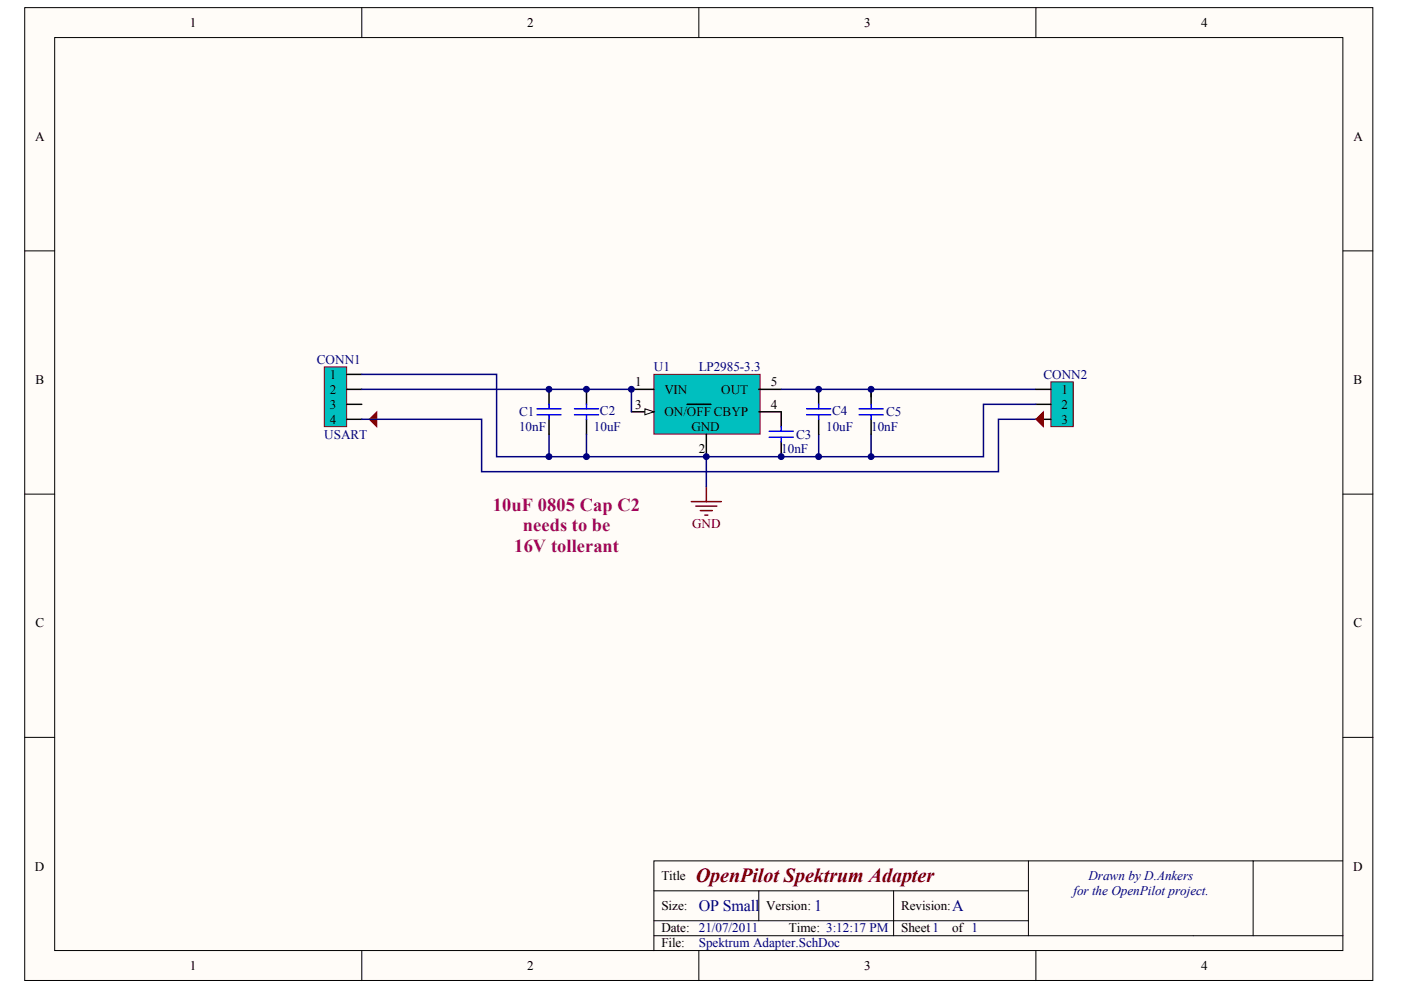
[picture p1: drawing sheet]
<svg xmlns="http://www.w3.org/2000/svg" width="297mm" height="210mm" viewBox="0 0 297 210" stroke-linecap="round" stroke-linejoin="round" font-family="sans-serif">
<defs><g id="words">
<text font-size="4.3" fill="#800000" x="147.5" y="187">OpenPilot Spektrum Adapter</text>
<g font-size="3.9" fill="#a1006a">
<text x="104.5" y="108.2">10uF 0805 Cap C2</text>
<text x="110.9" y="112.7">needs to be</text>
<text x="109" y="117.1">16V tollerant</text>
</g>
<g font-size="3.4" fill="#000080">
<text x="148.2" y="193.2">OP Small</text>
<text x="172.6" y="193.2">1</text>
<text x="201.8" y="193.2">A</text>
</g>
<g font-size="2.8">
<text x="40.3" y="5.7">1</text>
<text x="111.7" y="5.7">2</text>
<text x="183.2" y="5.7">3</text>
<text x="254.7" y="5.7">4</text>
<text x="7.4" y="29.9">A</text>
<text x="286.9" y="29.9">A</text>
<text x="7.5" y="81.5">B</text>
<text x="69.9" y="80.3">1</text>
<text x="69.9" y="83.5">2</text>
<text x="134.7" y="81.9">1</text>
<text x="140.9" y="83.5">VIN</text>
<text x="152.9" y="83.5">OUT</text>
<text x="163.4" y="81.9">5</text>
<text x="225" y="83.5">1</text>
<text x="287" y="81.5">B</text>
<text x="69.9" y="86.6">3</text>
<text x="69.9" y="89.8">4</text>
<text x="134.7" y="86.6">3</text>
<text x="140.9" y="88.2">ON/OFF CBYP</text>
<text x="163.4" y="86.6">4</text>
<text x="225" y="86.6">2</text>
<text x="225" y="89.8">3</text>
<text x="146.6" y="91.4">GND</text>
<text x="148.2" y="96.1">2</text>
<text x="7.5" y="133">C</text>
<text x="287" y="133">C</text>
<text x="7.4" y="184.6">D</text>
<text x="286.9" y="184.6">D</text>
<text x="140.2" y="186.6">Title</text>
<text x="140.2" y="192.9">Size:</text>
<text x="140.2" y="197.7">Date: 21/07/2011</text>
<text x="162.5" y="192.9">Version:</text>
<text x="167.2" y="197.7">Time: 3:12:17 PM</text>
<text x="191" y="192.9">Revision:</text>
<text x="191" y="197.7">Sheet 1</text>
<text x="201.8" y="197.7">of 1</text>
<text x="140.2" y="200.9">File:</text>
<text x="40.3" y="205.6">1</text>
<text x="111.7" y="205.6">2</text>
<text x="183.2" y="205.6">3</text>
<text x="254.7" y="205.6">4</text>
</g>
<g font-size="2.8" fill="#000080">
<text x="67.2" y="77.1">CONN1</text>
<text x="138.6" y="78.7">U1</text>
<text x="148.2" y="78.7">LP2985-3.3</text>
<text x="221.2" y="80.3">CONN2</text>
<text x="110.1" y="88.2">C1</text>
<text x="127.2" y="87.9">C2</text>
<text x="176.4" y="87.9">C4</text>
<text x="187.9" y="88.2">C5</text>
<text x="68.8" y="93">USART</text>
<text x="110.1" y="91.4">10nF</text>
<text x="125.9" y="91.4">10uF</text>
<text x="168.8" y="93">C3</text>
<text x="175.2" y="91.4">10uF</text>
<text x="184.7" y="91.4">10nF</text>
<text x="165.6" y="96.1">10nF</text>
<text x="227.6" y="189.8">for the OpenPilot project.</text>
<text x="230.8" y="186.6">Drawn by D.Ankers</text>
<text x="148.2" y="200.9">Spektrum Adapter.SchDoc</text>
</g>
<text font-size="2.8" fill="#800000" x="146.7" y="112">GND</text>
</g></defs>
<g fill="#fffcf8" stroke="#000" stroke-width=".21">
<path d="M5.2 1.6h285.9v206.3h-285.9z"/>
<path d="M11.6 8h273.1v193.5h-273.1z"/>
</g>
<g fill="none" stroke="#000" stroke-width=".21">
<path d="M76.7 1.6v6.4M148.2 1.6v6.4M219.6 1.6v6.4M5.2 53.2h6.4M284.7 53.2h6.4M5.2 104.8h6.4M284.7 104.8h6.4M5.2 156.3h6.4M284.7 156.3h6.4M138.6 188.9h79.4M138.6 198.4h146.1M138.6 195.2h79.4"/>
<path d="M160.9 188.9v6.3M189.5 188.9v9.5M218 182.5v15.9M265.7 182.5h-127.1v19.1M284.7 182.5h-19v15.9M76.7 201.6v6.3M148.2 201.6v6.3M219.6 201.6v6.3"/>
</g>
<path d="M146.6 106.4h6.3M147.5 107.3h4.5M148.5 108.3h2.5M149.4 109.2h.7M149.8 103.2v3.2" fill="none" stroke="#800000" stroke-width=".32"/>
<path d="M173.6 92.1v4.7" fill="none" stroke="#000080" stroke-width=".32"/>
<path d="M138.6 79.4h22.6v12.6h-22.6z" fill="#00bfbf" stroke="#800000" stroke-width=".21"/>
<path d="M133.9 82.6h4.7M133.9 87.3h4.7M149.8 92.1v4.7M160.9 82.6h4.7M160.9 87.3h4.7" fill="none" stroke="#000" stroke-width=".32"/>
<path d="M136.7 86.7l1.9 .6-1.9 .6z" fill="#fffcf8" stroke="#000" stroke-width=".21"/>
<path d="M116.4 82.6v3.1M116.4 88.9v3.2M124.3 82.6v3.1M124.3 88.9v3.2M145.7 85.7h5M165.6 87.3v3.2M165.6 93.7v3.1M173.6 82.6v3.1M173.6 88.9v3.2M184.7 82.6v3.1M184.7 88.9v3.2" fill="none" stroke="#000" stroke-width=".32"/>
<path d="M116.4 92.1v4.7h68.3v-4.7M124.3 92.1v4.7M165.6 82.6h19.1v1.5" fill="none" stroke="#000080" stroke-width=".32"/>
<g fill="none" stroke="#00f" stroke-width=".32">
<path d="M113.9 87.9h5M113.9 86.7h5M116.4 85.7v1M116.4 87.9v1M121.8 87.9h5.1M121.8 86.7h5.1M124.3 85.7v1M124.3 87.9v1M163.1 92.7h5.1M163.1 91.4h5.1M165.6 90.5v.9M165.6 92.7v1"/>
<path d="M171 87.9h5.1M171 86.7h5.1M173.6 85.7v1M173.6 87.9v1M182.2 87.9h5M182.2 86.7h5M184.7 85.7v1M184.7 87.9v1"/>
</g>
<path d="M68.8 77.8h4.7v12.7h-4.7z" fill="#00bfbf" stroke="#800000" stroke-width=".21"/>
<path d="M73.5 79.4h3.2M73.5 82.6h3.2M73.5 85.7h3.2M73.5 88.9h3.2" fill="none" stroke="#000" stroke-width=".32"/>
<path d="M78.3 88.9l1.6-1.6v3.2z" fill="#bf0000" stroke="#bf0000" stroke-width=".21"/>
<path d="M76.7 79.4h28.6v17.4h11.1M76.7 82.6h57.2v4.7M184.7 82.6h34.9" fill="none" stroke="#000080" stroke-width=".32"/>
<path d="M222.8 81h4.7v9.5h-4.7z" fill="#00bfbf" stroke="#800000" stroke-width=".21"/>
<path d="M219.6 82.6h3.2M219.6 85.7h3.2M219.6 88.9h3.2" fill="none" stroke="#000" stroke-width=".32"/>
<path d="M76.7 88.9h25.4v11.1h109.6v-11.1h7.9M149.8 96.8v6.4M219.6 85.7h-11.1v11.1h-23.8" fill="none" stroke="#000080" stroke-width=".32"/>
<path d="M219.6 88.9l1.6-1.6v3.2z" fill="#bf0000" stroke="#bf0000" stroke-width=".21"/>
<g fill="#000080" stroke="#000080" stroke-width=".21">
<circle cx="116.4" cy="96.8" r=".62"/>
<circle cx="116.4" cy="82.5" r=".62"/>
<circle cx="124.3" cy="96.8" r=".62"/>
<circle cx="124.3" cy="82.5" r=".62"/>
<circle cx="133.9" cy="82.5" r=".62"/>
<circle cx="149.7" cy="96.8" r=".62"/>
<circle cx="165.6" cy="96.8" r=".62"/>
<circle cx="173.6" cy="96.8" r=".62"/>
<circle cx="173.6" cy="82.5" r=".62"/>
<circle cx="184.7" cy="96.8" r=".62"/>
<circle cx="184.7" cy="82.5" r=".62"/>
</g>
<use href="#words"/>
</svg>
